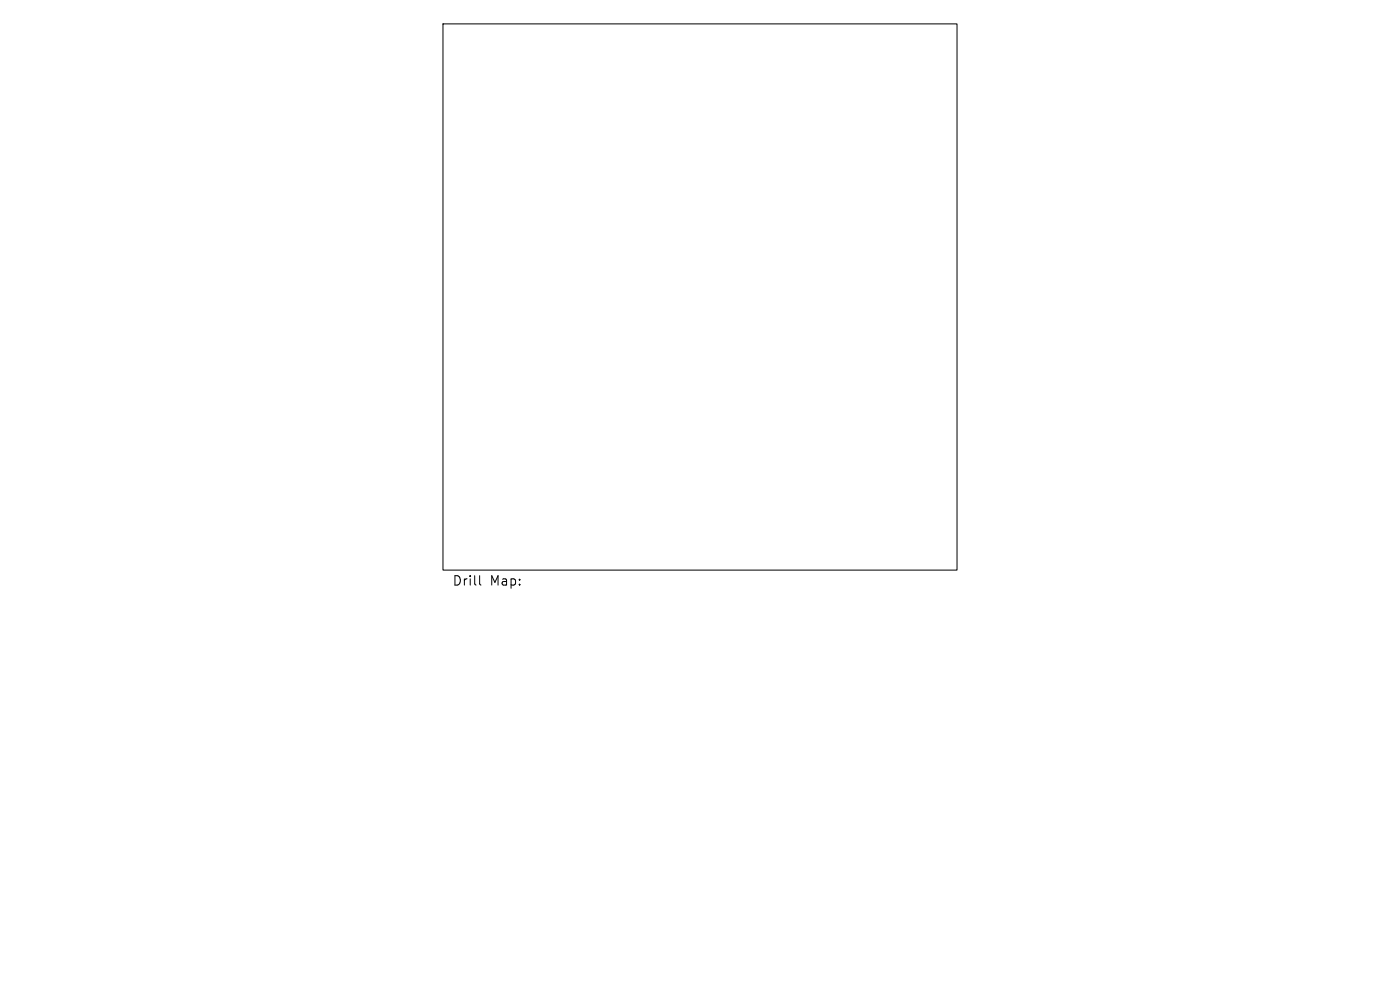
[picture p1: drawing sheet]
<svg xmlns="http://www.w3.org/2000/svg" width="297mm" height="210mm" viewBox="0 0 297 210" stroke-linecap="round" stroke-linejoin="round" font-family="sans-serif">
<defs><g id="words">
<g font-size="2.8">
<text x="95.9" y="124.5">Drill</text>
<text x="103.9" y="124.5">Map:</text>
</g>
</g></defs>
<path d="M94 5.1h109v115.8h-109zM101.8 122.1v1.7l.2 .3" fill="none" stroke="#000" stroke-width=".21"/>
<use href="#words"/>
</svg>
